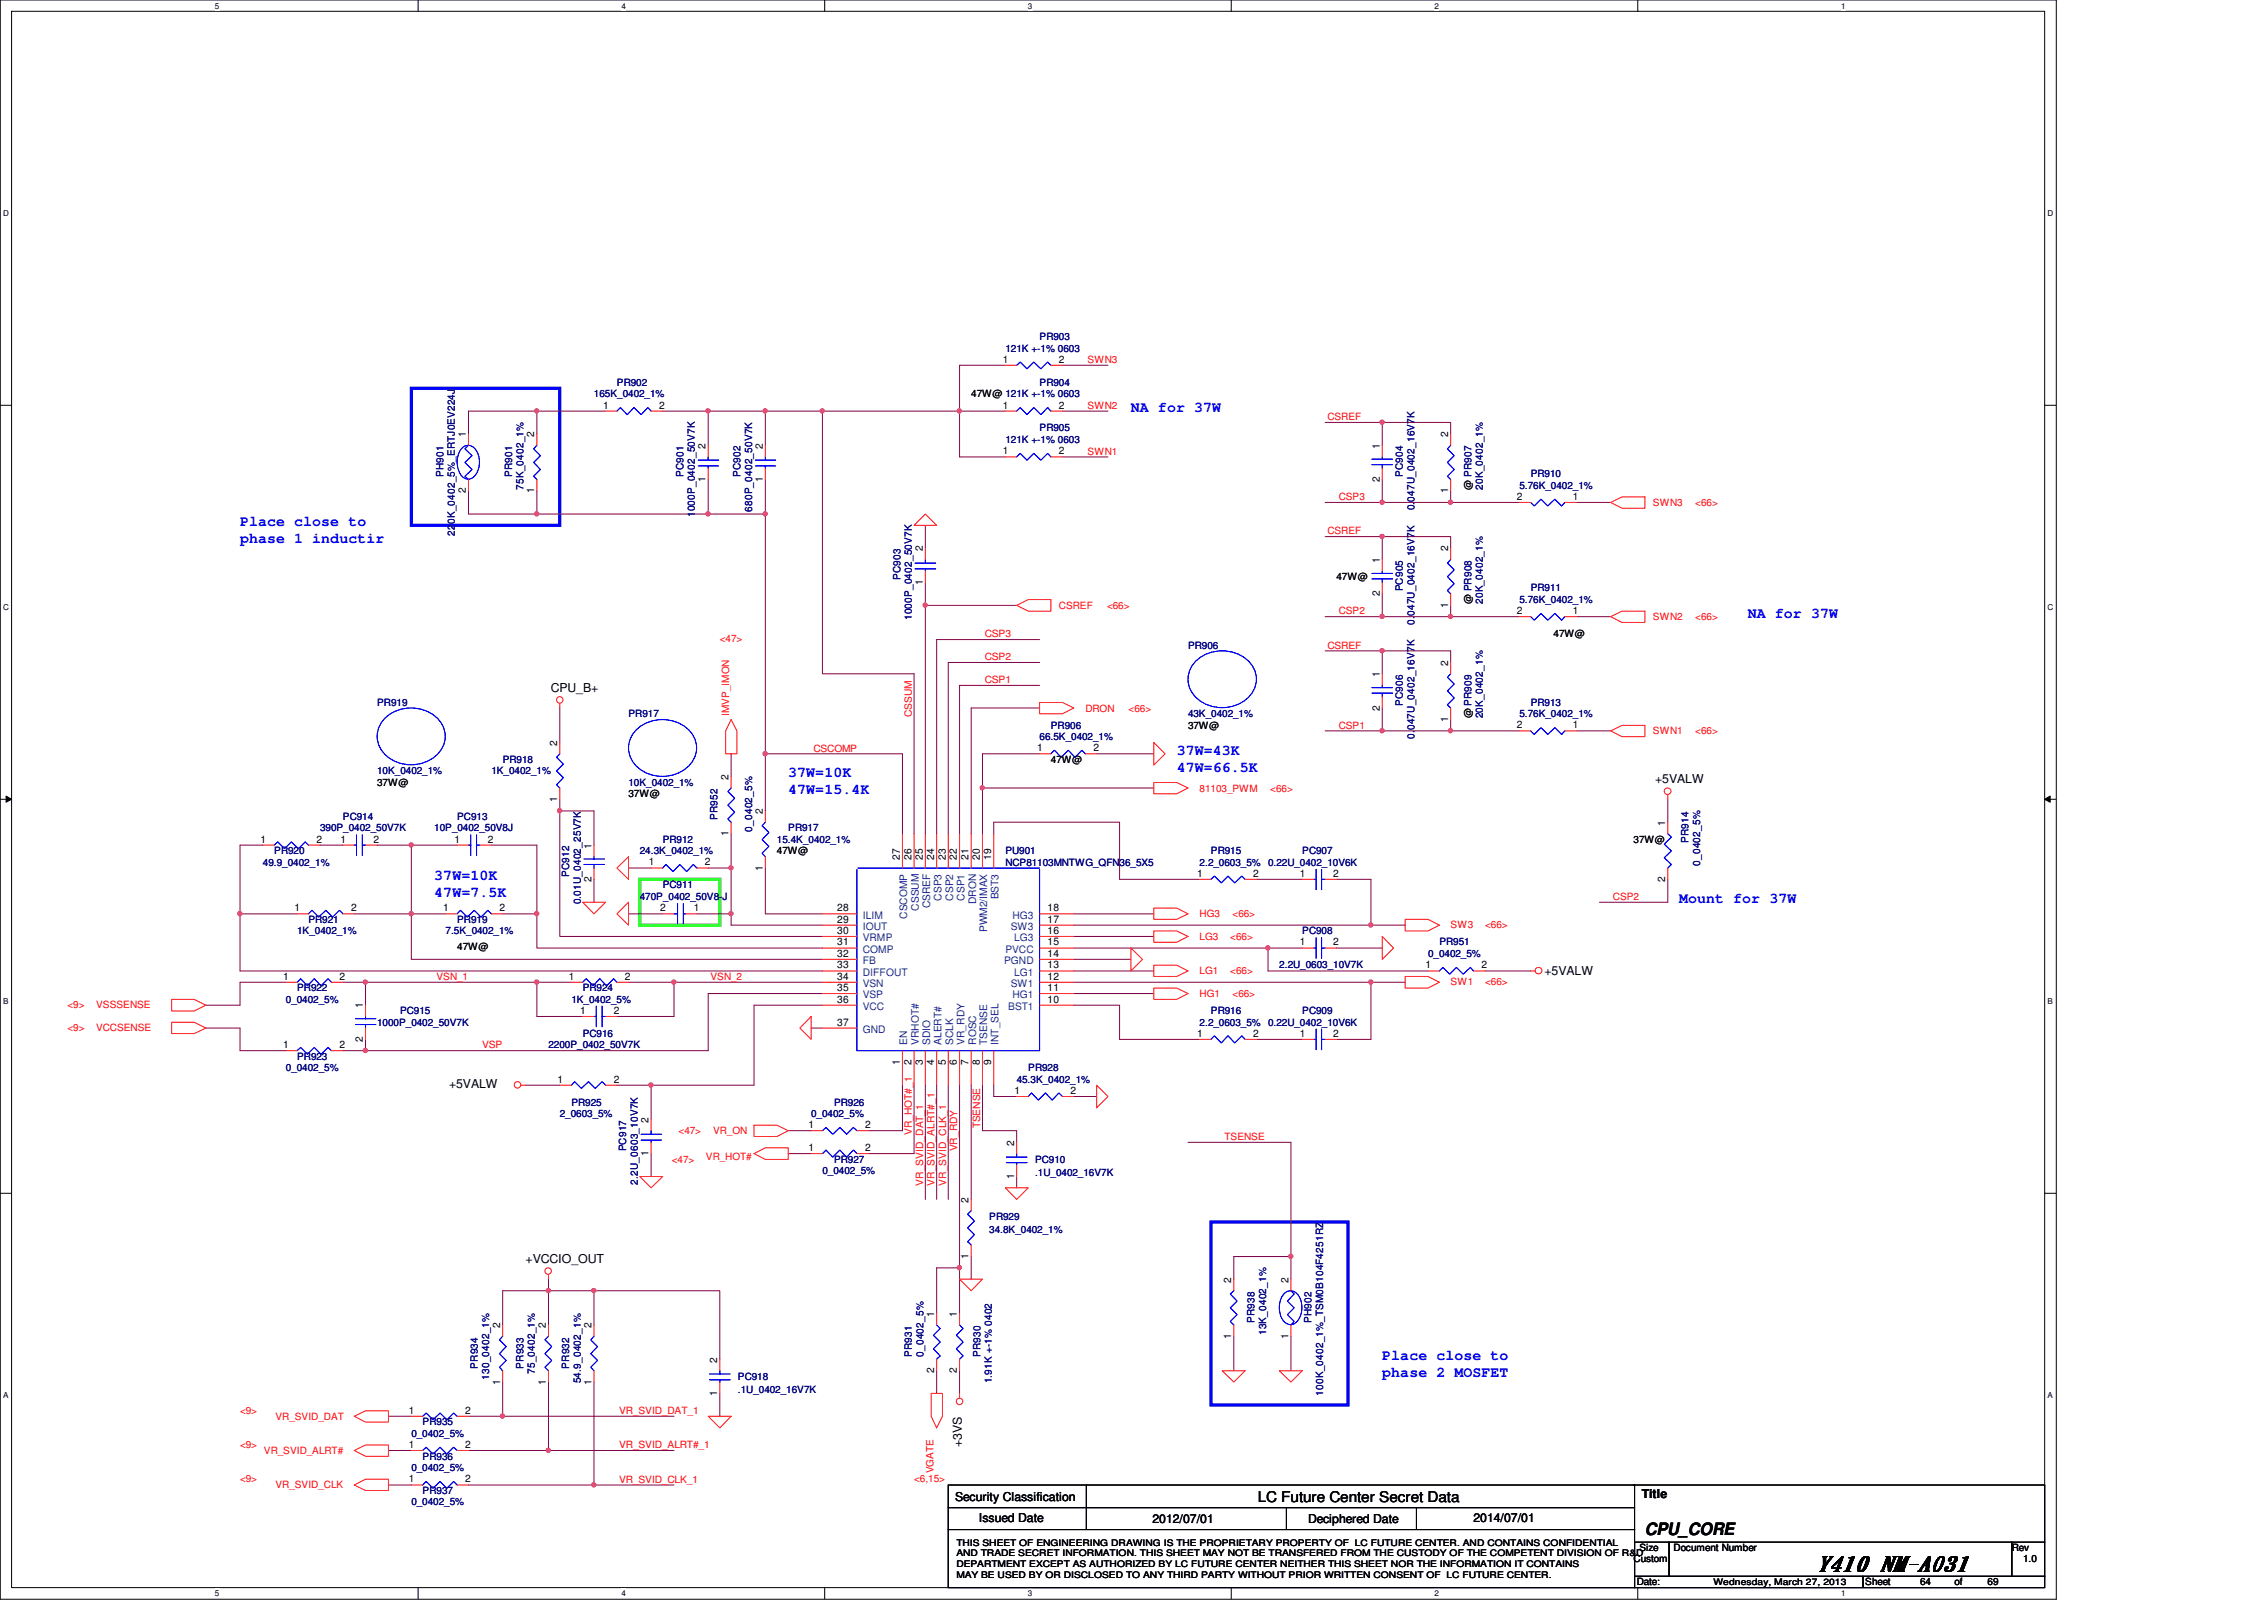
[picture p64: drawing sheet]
<svg xmlns="http://www.w3.org/2000/svg" width="297mm" height="210mm" viewBox="0 0 297 210" stroke-linecap="round" stroke-linejoin="round" font-family="sans-serif">
<defs><g id="words">
<text font-size="2.8" x="238.4" y="206.1">Y410 NM-A031</text>
<text font-size="2.2" x="215.8" y="201.3">CPU_CORE</text>
<g font-size="1.9" fill="#00f">
<text x="148.4" y="54.1">NA for 37W</text>
<text x="31.5" y="69">Place close to</text>
<text x="31.5" y="71.2">phase 1 inductir</text>
<text x="229.3" y="81">NA for 37W</text>
<text x="103.4" y="102">37W=10K</text>
<text x="154.4" y="99">37W=43K</text>
<text x="154.4" y="101.2">47W=66.5K</text>
<text x="103.4" y="104.2">47W=15.4K</text>
<text x="57" y="115.5">37W=10K</text>
<text x="57" y="117.7">47W=7.5K</text>
<text x="220.3" y="118.5">Mount for 37W</text>
<text x="181.4" y="178.4">Place close to</text>
<text x="181.4" y="180.6">phase 2 MOSFET</text>
</g>
<text font-size="1.9" x="165" y="197">LC Future Center Secret Data</text>
<g font-size="1.6">
<text x="72.3" y="90.7">CPU_B+</text>
<text x="217.2" y="102.7">+5VALW</text>
<text x="202.6" y="127.9">+5VALW</text>
<text x="58.9" y="142.7">+5VALW</text>
<text x="69" y="165.7">+VCCIO_OUT</text>
<text x="126.2" y="189.9" transform="rotate(-90 126.2 189.9)">+3VS</text>
<text x="125.3" y="196.8">Security Classification</text>
<text x="215.4" y="196.5">Title</text>
<text x="128.4" y="199.7">Issued Date</text>
<text x="151.2" y="199.9">2012/07/01</text>
<text x="171.6" y="199.9">Deciphered Date</text>
<text x="193.3" y="199.7">2014/07/01</text>
</g>
<g font-size="1.4">
<text x="131.6" y="47.6">1</text>
<text x="138.9" y="47.6">2</text>
<text x="79.1" y="53.6">1</text>
<text x="86.5" y="53.6">2</text>
<text x="131.6" y="53.6">1</text>
<text x="138.9" y="53.6">2</text>
<text x="61.1" y="57.4" transform="rotate(-90 61.1 57.4)">1</text>
<text x="70.1" y="57.4" transform="rotate(-90 70.1 57.4)">2</text>
<text x="92.6" y="58.9" transform="rotate(-90 92.6 58.9)">2</text>
<text x="100.1" y="58.9" transform="rotate(-90 100.1 58.9)">2</text>
<text x="131.6" y="59.6">1</text>
<text x="138.9" y="59.6">2</text>
<text x="181" y="58.9" transform="rotate(-90 181 58.9)">1</text>
<text x="190" y="57.4" transform="rotate(-90 190 57.4)">2</text>
<text x="61.1" y="64.7" transform="rotate(-90 61.1 64.7)">2</text>
<text x="70.1" y="64.7" transform="rotate(-90 70.1 64.7)">1</text>
<text x="92.6" y="63.2" transform="rotate(-90 92.6 63.2)">1</text>
<text x="100.1" y="63.2" transform="rotate(-90 100.1 63.2)">1</text>
<text x="181" y="63.2" transform="rotate(-90 181 63.2)">2</text>
<text x="190" y="64.7" transform="rotate(-90 190 64.7)">1</text>
<text x="199" y="65.6">2</text>
<text x="206.4" y="65.6">1</text>
<text x="121.1" y="76.8" transform="rotate(-90 121.1 76.8)">1</text>
<text x="121.1" y="72.3" transform="rotate(-90 121.1 72.3)">2</text>
<text x="181" y="73.9" transform="rotate(-90 181 73.9)">1</text>
<text x="190" y="72.3" transform="rotate(-90 190 72.3)">2</text>
<text x="181" y="78.2" transform="rotate(-90 181 78.2)">2</text>
<text x="190" y="79.7" transform="rotate(-90 190 79.7)">1</text>
<text x="199" y="80.6">2</text>
<text x="206.4" y="80.6">1</text>
<text x="181" y="88.9" transform="rotate(-90 181 88.9)">1</text>
<text x="190" y="87.3" transform="rotate(-90 190 87.3)">2</text>
<text x="181" y="93.2" transform="rotate(-90 181 93.2)">2</text>
<text x="190" y="94.7" transform="rotate(-90 190 94.7)">1</text>
<text x="199" y="95.5">2</text>
<text x="206.4" y="95.5">1</text>
<text x="73.1" y="97.8" transform="rotate(-90 73.1 97.8)">2</text>
<text x="136.1" y="98.6">1</text>
<text x="143.5" y="98.6">2</text>
<text x="73.1" y="105.2" transform="rotate(-90 73.1 105.2)">1</text>
<text x="95.6" y="102.3" transform="rotate(-90 95.6 102.3)">2</text>
<text x="100.1" y="106.8" transform="rotate(-90 100.1 106.8)">2</text>
<text x="34.2" y="110.5">1</text>
<text x="41.5" y="110.5">2</text>
<text x="44.7" y="110.5">1</text>
<text x="49" y="110.5">2</text>
<text x="59.6" y="110.5">1</text>
<text x="64" y="110.5">2</text>
<text x="77.6" y="111.3" transform="rotate(-90 77.6 111.3)">1</text>
<text x="85.1" y="113.5">1</text>
<text x="92.5" y="113.5">2</text>
<text x="95.6" y="109.7" transform="rotate(-90 95.6 109.7)">1</text>
<text x="118.1" y="112.8" transform="rotate(-90 118.1 112.8)">27</text>
<text x="119.6" y="112.8" transform="rotate(-90 119.6 112.8)">26</text>
<text x="121.1" y="112.8" transform="rotate(-90 121.1 112.8)">25</text>
<text x="122.6" y="112.8" transform="rotate(-90 122.6 112.8)">24</text>
<text x="124.1" y="112.8" transform="rotate(-90 124.1 112.8)">23</text>
<text x="125.6" y="112.8" transform="rotate(-90 125.6 112.8)">22</text>
<text x="127.1" y="112.8" transform="rotate(-90 127.1 112.8)">21</text>
<text x="128.6" y="112.8" transform="rotate(-90 128.6 112.8)">20</text>
<text x="130" y="112.8" transform="rotate(-90 130 112.8)">19</text>
<text x="218.5" y="108.3" transform="rotate(-90 218.5 108.3)">1</text>
<text x="38.6" y="119.5">1</text>
<text x="46.1" y="119.5">2</text>
<text x="58.2" y="119.5">1</text>
<text x="65.5" y="119.5">2</text>
<text x="77.6" y="115.7" transform="rotate(-90 77.6 115.7)">2</text>
<text x="86.6" y="119.5">2</text>
<text x="91" y="119.5">1</text>
<text x="100.1" y="114.2" transform="rotate(-90 100.1 114.2)">1</text>
<text x="109.9" y="119.5">28</text>
<text x="137.5" y="119.5">18</text>
<text x="157.1" y="115">1</text>
<text x="164.4" y="115">2</text>
<text x="170.6" y="115">1</text>
<text x="174.9" y="115">2</text>
<text x="218.5" y="115.7" transform="rotate(-90 218.5 115.7)">2</text>
<text x="109.9" y="124">31</text>
<text x="109.9" y="125.5">32</text>
<text x="109.9" y="122.5">30</text>
<text x="109.9" y="121">29</text>
<text x="137.5" y="122.5">16</text>
<text x="137.5" y="124">15</text>
<text x="137.5" y="121">17</text>
<text x="137.5" y="125.5">14</text>
<text x="170.6" y="124">1</text>
<text x="174.9" y="124">2</text>
<text x="37.2" y="128.5">1</text>
<text x="44.5" y="128.5">2</text>
<text x="74.6" y="128.5">1</text>
<text x="82" y="128.5">2</text>
<text x="109.9" y="130">35</text>
<text x="109.9" y="127">33</text>
<text x="109.9" y="128.5">34</text>
<text x="109.9" y="131.5">36</text>
<text x="137.5" y="127">13</text>
<text x="137.5" y="128.5">12</text>
<text x="137.5" y="130">11</text>
<text x="137.5" y="131.5">10</text>
<text x="187" y="127">1</text>
<text x="194.4" y="127">2</text>
<text x="37.2" y="137.5">1</text>
<text x="44.5" y="137.5">2</text>
<text x="47.6" y="136.7" transform="rotate(-90 47.6 136.7)">2</text>
<text x="47.6" y="132.3" transform="rotate(-90 47.6 132.3)">1</text>
<text x="76.1" y="133">1</text>
<text x="80.5" y="133">2</text>
<text x="109.9" y="134.5">37</text>
<text x="157.1" y="136">1</text>
<text x="164.4" y="136">2</text>
<text x="170.6" y="136">1</text>
<text x="174.9" y="136">2</text>
<text x="73.1" y="142">1</text>
<text x="80.5" y="142">2</text>
<text x="118.1" y="139.7" transform="rotate(-90 118.1 139.7)">1</text>
<text x="119.6" y="139.7" transform="rotate(-90 119.6 139.7)">2</text>
<text x="121.1" y="139.7" transform="rotate(-90 121.1 139.7)">3</text>
<text x="122.6" y="139.7" transform="rotate(-90 122.6 139.7)">4</text>
<text x="124.1" y="139.7" transform="rotate(-90 124.1 139.7)">5</text>
<text x="125.6" y="139.7" transform="rotate(-90 125.6 139.7)">6</text>
<text x="127.1" y="139.7" transform="rotate(-90 127.1 139.7)">7</text>
<text x="128.6" y="139.7" transform="rotate(-90 128.6 139.7)">8</text>
<text x="130" y="139.7" transform="rotate(-90 130 139.7)">9</text>
<text x="133.1" y="143.5">1</text>
<text x="140.5" y="143.5">2</text>
<text x="85.1" y="147.3" transform="rotate(-90 85.1 147.3)">2</text>
<text x="106.1" y="148">1</text>
<text x="113.5" y="148">2</text>
<text x="85.1" y="151.7" transform="rotate(-90 85.1 151.7)">1</text>
<text x="106.1" y="151">1</text>
<text x="113.5" y="151">2</text>
<text x="133.1" y="154.6" transform="rotate(-90 133.1 154.6)">1</text>
<text x="133.1" y="150.3" transform="rotate(-90 133.1 150.3)">2</text>
<text x="127.1" y="157.8" transform="rotate(-90 127.1 157.8)">2</text>
<text x="127.1" y="165.1" transform="rotate(-90 127.1 165.1)">1</text>
<text x="122.6" y="172.8" transform="rotate(-90 122.6 172.8)">1</text>
<text x="125.6" y="172.8" transform="rotate(-90 125.6 172.8)">1</text>
<text x="161.5" y="168.3" transform="rotate(-90 161.5 168.3)">2</text>
<text x="169" y="168.3" transform="rotate(-90 169 168.3)">2</text>
<text x="65.6" y="174.2" transform="rotate(-90 65.6 174.2)">2</text>
<text x="71.6" y="174.2" transform="rotate(-90 71.6 174.2)">2</text>
<text x="77.6" y="174.2" transform="rotate(-90 77.6 174.2)">2</text>
<text x="94.1" y="178.8" transform="rotate(-90 94.1 178.8)">2</text>
<text x="161.5" y="175.6" transform="rotate(-90 161.5 175.6)">1</text>
<text x="169" y="175.6" transform="rotate(-90 169 175.6)">1</text>
<text x="53.6" y="185.5">1</text>
<text x="61" y="185.5">2</text>
<text x="65.6" y="181.7" transform="rotate(-90 65.6 181.7)">1</text>
<text x="71.6" y="181.7" transform="rotate(-90 71.6 181.7)">1</text>
<text x="77.6" y="181.7" transform="rotate(-90 77.6 181.7)">1</text>
<text x="94.1" y="183.1" transform="rotate(-90 94.1 183.1)">1</text>
<text x="122.6" y="180.1" transform="rotate(-90 122.6 180.1)">2</text>
<text x="125.6" y="180.1" transform="rotate(-90 125.6 180.1)">2</text>
<text x="53.6" y="189.9">1</text>
<text x="61" y="189.9">2</text>
<text x="53.6" y="194.5">1</text>
<text x="61" y="194.5">2</text>
</g>
<g font-size="1.4" fill="#004080">
<text x="120.6" y="119.5" transform="rotate(-90 120.6 119.5)">CSSUM</text>
<text x="122" y="119.2" transform="rotate(-90 122 119.2)">CSREF</text>
<text x="123.5" y="118.2" transform="rotate(-90 123.5 118.2)">CSP3</text>
<text x="125" y="118.2" transform="rotate(-90 125 118.2)">CSP2</text>
<text x="126.5" y="118.2" transform="rotate(-90 126.5 118.2)">CSP1</text>
<text x="128.1" y="118.6" transform="rotate(-90 128.1 118.6)">DRON</text>
<text x="131" y="118" transform="rotate(-90 131 118)">BST3</text>
<text x="113.2" y="125">COMP</text>
<text x="113.2" y="123.5">VRMP</text>
<text x="113.2" y="122">IOUT</text>
<text x="113.2" y="120.5">ILIM</text>
<text x="119" y="120.5" transform="rotate(-90 119 120.5)">CSCOMP</text>
<text x="129.5" y="122.3" transform="rotate(-90 129.5 122.3)">PWM2/IMAX</text>
<text x="131.9" y="125">PVCC</text>
<text x="132.6" y="122">SW3</text>
<text x="132.8" y="120.5">HG3</text>
<text x="133.1" y="123.5">LG3</text>
<text x="113.2" y="131">VSP</text>
<text x="113.2" y="126.5">FB</text>
<text x="113.2" y="128">DIFFOUT</text>
<text x="113.2" y="129.5">VSN</text>
<text x="131.7" y="126.5">PGND</text>
<text x="132.6" y="129.5">SW1</text>
<text x="132.8" y="131">HG1</text>
<text x="133.1" y="128">LG1</text>
<text x="113.2" y="132.5">VCC</text>
<text x="113.2" y="135.5">GND</text>
<text x="119" y="137.1" transform="rotate(-90 119 137.1)">EN</text>
<text x="120.6" y="137.1" transform="rotate(-90 120.6 137.1)">VRHOT#</text>
<text x="122" y="137.1" transform="rotate(-90 122 137.1)">SDIO</text>
<text x="123.5" y="137.1" transform="rotate(-90 123.5 137.1)">ALERT#</text>
<text x="125" y="137.1" transform="rotate(-90 125 137.1)">SCLK</text>
<text x="126.5" y="137.1" transform="rotate(-90 126.5 137.1)">VR_RDY</text>
<text x="128.1" y="137.1" transform="rotate(-90 128.1 137.1)">ROSC</text>
<text x="129.5" y="137.1" transform="rotate(-90 129.5 137.1)">TSENSE</text>
<text x="131" y="137.1" transform="rotate(-90 131 137.1)">INT_SEL</text>
<text x="132.3" y="132.5">BST1</text>
</g>
<g font-size="1.3" fill="#000080">
<text x="131.9" y="46.1">121K +-1% 0603</text>
<text x="136.4" y="44.6">PR903</text>
<text x="77.9" y="52.1">165K_0402_1%</text>
<text x="80.9" y="50.6">PR902</text>
<text x="136.4" y="50.6">PR904</text>
<text x="131.9" y="58.1">121K +-1% 0603</text>
<text x="136.4" y="56.6">PR905</text>
<text x="58.2" y="62.6" transform="rotate(-90 58.2 62.6)">PH901</text>
<text x="67.2" y="62.6" transform="rotate(-90 67.2 62.6)">PR901</text>
<text x="68.7" y="64.3" transform="rotate(-90 68.7 64.3)">75K_0402_1%</text>
<text x="89.7" y="62.6" transform="rotate(-90 89.7 62.6)">PC901</text>
<text x="97.2" y="62.6" transform="rotate(-90 97.2 62.6)">PC902</text>
<text x="184.1" y="62.6" transform="rotate(-90 184.1 62.6)">PC904</text>
<text x="194.6" y="64.3" transform="rotate(-90 194.6 64.3)">20K_0402_1%</text>
<text x="199.3" y="64.1">5.76K_0402_1%</text>
<text x="200.8" y="62.6">PR910</text>
<text x="59.7" y="70.3" transform="rotate(-90 59.7 70.3)">220K_0402_5%_ERTJ0EV224J</text>
<text x="91.2" y="67.9" transform="rotate(-90 91.2 67.9)">1000P_0402_50V7K</text>
<text x="98.7" y="67.1" transform="rotate(-90 98.7 67.1)">680P_0402_50V7K</text>
<text x="185.6" y="67" transform="rotate(-90 185.6 67)">0.047U_0402_16V7K</text>
<text x="118.1" y="76.1" transform="rotate(-90 118.1 76.1)">PC903</text>
<text x="184.1" y="77.6" transform="rotate(-90 184.1 77.6)">PC905</text>
<text x="200.8" y="77.6">PR911</text>
<text x="119.6" y="81.4" transform="rotate(-90 119.6 81.4)">1000P_0402_50V7K</text>
<text x="185.6" y="82" transform="rotate(-90 185.6 82)">0.047U_0402_16V7K</text>
<text x="194.6" y="79.2" transform="rotate(-90 194.6 79.2)">20K_0402_1%</text>
<text x="199.3" y="79.1">5.76K_0402_1%</text>
<text x="155.9" y="85.1">PR906</text>
<text x="49.5" y="92.6">PR919</text>
<text x="82.5" y="94.1">PR917</text>
<text x="137.9" y="95.6">PR906</text>
<text x="155.9" y="94.1">43K_0402_1%</text>
<text x="184.1" y="92.6" transform="rotate(-90 184.1 92.6)">PC906</text>
<text x="194.6" y="94.2" transform="rotate(-90 194.6 94.2)">20K_0402_1%</text>
<text x="199.3" y="94.1">5.76K_0402_1%</text>
<text x="200.8" y="92.6">PR913</text>
<text x="49.5" y="101.6">10K_0402_1%</text>
<text x="64.5" y="101.6">1K_0402_1%</text>
<text x="66" y="100.1">PR918</text>
<text x="136.4" y="97.1">66.5K_0402_1%</text>
<text x="185.6" y="96.9" transform="rotate(-90 185.6 96.9)">0.047U_0402_16V7K</text>
<text x="45" y="107.6">PC914</text>
<text x="60" y="107.6">PC913</text>
<text x="82.5" y="103.1">10K_0402_1%</text>
<text x="94.1" y="107.6" transform="rotate(-90 94.1 107.6)">PR952</text>
<text x="34.5" y="113.6">49.9_0402_1%</text>
<text x="36" y="112.1">PR920</text>
<text x="42" y="109.1">390P_0402_50V7K</text>
<text x="57" y="109.1">10P_0402_50V8J</text>
<text x="83.9" y="112.1">24.3K_0402_1%</text>
<text x="86.9" y="110.6">PR912</text>
<text x="98.7" y="109.1" transform="rotate(-90 98.7 109.1)">0_0402_5%</text>
<text x="101.9" y="110.6">15.4K_0402_1%</text>
<text x="103.4" y="109.1">PR917</text>
<text x="131.9" y="112.1">PU901</text>
<text x="131.9" y="113.6">NCP81103MNTWG_QFN36_5X5</text>
<text x="157.4" y="113.6">2.2_0603_5%</text>
<text x="158.9" y="112.1">PR915</text>
<text x="166.4" y="113.6">0.22U_0402_10V6K</text>
<text x="170.9" y="112.1">PC907</text>
<text x="221.5" y="110.6" transform="rotate(-90 221.5 110.6)">PR914</text>
<text x="223.1" y="113.6" transform="rotate(-90 223.1 113.6)">0_0402_5%</text>
<text x="74.7" y="115.1" transform="rotate(-90 74.7 115.1)">PC912</text>
<text x="76.2" y="118.7" transform="rotate(-90 76.2 118.7)">0.01U_0402_25V7K</text>
<text x="83.9" y="118.1">470P_0402_50V8-J</text>
<text x="86.9" y="116.5">PC911</text>
<text x="39" y="122.6">1K_0402_1%</text>
<text x="40.5" y="121.1">PR921</text>
<text x="58.5" y="122.6">7.5K_0402_1%</text>
<text x="60" y="121.1">PR919</text>
<text x="170.9" y="122.6">PC908</text>
<text x="187.4" y="125.6">0_0402_5%</text>
<text x="188.8" y="124">PR951</text>
<text x="37.5" y="131.5">0_0402_5%</text>
<text x="39" y="130">PR922</text>
<text x="75" y="131.5">1K_0402_5%</text>
<text x="76.5" y="130">PR924</text>
<text x="167.8" y="127">2.2U_0603_10V7K</text>
<text x="49.5" y="134.5">1000P_0402_50V7K</text>
<text x="52.5" y="133.1">PC915</text>
<text x="72" y="137.5">2200P_0402_50V7K</text>
<text x="76.5" y="136.1">PC916</text>
<text x="157.4" y="134.5">2.2_0603_5%</text>
<text x="158.9" y="133.1">PR916</text>
<text x="166.4" y="134.5">0.22U_0402_10V6K</text>
<text x="170.9" y="133.1">PC909</text>
<text x="37.5" y="140.5">0_0402_5%</text>
<text x="39" y="139">PR923</text>
<text x="133.4" y="142">45.3K_0402_1%</text>
<text x="134.9" y="140.5">PR928</text>
<text x="73.4" y="146.5">2_0603_5%</text>
<text x="75" y="145">PR925</text>
<text x="106.4" y="146.5">0_0402_5%</text>
<text x="109.4" y="145">PR926</text>
<text x="82.2" y="151" transform="rotate(-90 82.2 151)">PC917</text>
<text x="83.7" y="155.4" transform="rotate(-90 83.7 155.4)">2.2U_0603_10V7K</text>
<text x="107.9" y="154">0_0402_5%</text>
<text x="109.4" y="152.5">PR927</text>
<text x="135.8" y="152.5">PC910</text>
<text x="135.8" y="154.3">.1U_0402_16V7K</text>
<text x="129.8" y="160">PR929</text>
<text x="129.8" y="161.8">34.8K_0402_1%</text>
<text x="164.6" y="173.5" transform="rotate(-90 164.6 173.5)">PR938</text>
<text x="172.1" y="173.5" transform="rotate(-90 172.1 173.5)">PH902</text>
<text x="62.7" y="179.5" transform="rotate(-90 62.7 179.5)">PR934</text>
<text x="68.7" y="179.5" transform="rotate(-90 68.7 179.5)">PR933</text>
<text x="74.7" y="179.5" transform="rotate(-90 74.7 179.5)">PR932</text>
<text x="119.6" y="178" transform="rotate(-90 119.6 178)">PR931</text>
<text x="121.2" y="178" transform="rotate(-90 121.2 178)">0_0402_5%</text>
<text x="128.6" y="178" transform="rotate(-90 128.6 178)">PR930</text>
<text x="166.1" y="175.2" transform="rotate(-90 166.1 175.2)">13K_0402_1%</text>
<text x="64.2" y="181" transform="rotate(-90 64.2 181)">130_0402_1%</text>
<text x="70.2" y="180.3" transform="rotate(-90 70.2 180.3)">75_0402_1%</text>
<text x="76.2" y="181.5" transform="rotate(-90 76.2 181.5)">54.9_0402_1%</text>
<text x="96.8" y="181">PC918</text>
<text x="96.8" y="182.8">.1U_0402_16V7K</text>
<text x="130.1" y="181.5" transform="rotate(-90 130.1 181.5)">1.91K +-1% 0402</text>
<text x="173.6" y="183.1" transform="rotate(-90 173.6 183.1)">100K_0402_1%_TSM0B104F4251RZ</text>
<text x="54" y="188.5">0_0402_5%</text>
<text x="55.5" y="191.5">PR936</text>
<text x="55.5" y="187">PR935</text>
<text x="54" y="197.5">0_0402_5%</text>
<text x="54" y="193">0_0402_5%</text>
<text x="55.5" y="196">PR937</text>
</g>
<g font-size="1.3" fill="#f00">
<text x="142.7" y="47.6">SWN3</text>
<text x="142.7" y="53.6">SWN2</text>
<text x="142.7" y="59.6">SWN1</text>
<text x="174.2" y="55.1">CSREF</text>
<text x="175.6" y="65.6">CSP3</text>
<text x="174.2" y="70.1">CSREF</text>
<text x="216.9" y="66.4">SWN3</text>
<text x="222.4" y="66.4">&lt;66&gt;</text>
<text x="129.2" y="83.6">CSP3</text>
<text x="138.9" y="79.8">CSREF</text>
<text x="145.2" y="79.8">&lt;66&gt;</text>
<text x="175.6" y="80.6">CSP2</text>
<text x="216.9" y="81.4">SWN2</text>
<text x="222.4" y="81.4">&lt;66&gt;</text>
<text x="94.4" y="84.2">&lt;47&gt;</text>
<text x="129.2" y="89.6">CSP1</text>
<text x="129.2" y="86.6">CSP2</text>
<text x="174.2" y="85.1">CSREF</text>
<text x="95.7" y="93.9" transform="rotate(-90 95.7 93.9)">IMVP_IMON</text>
<text x="119.6" y="94.1" transform="rotate(-90 119.6 94.1)">CSSUM</text>
<text x="142.4" y="93.3">DRON</text>
<text x="148.1" y="93.3">&lt;66&gt;</text>
<text x="175.6" y="95.6">CSP1</text>
<text x="106.7" y="98.6">CSCOMP</text>
<text x="216.9" y="96.4">SWN1</text>
<text x="222.4" y="96.4">&lt;66&gt;</text>
<text x="157.4" y="103.8">81103_PWM</text>
<text x="166.7" y="103.8">&lt;66&gt;</text>
<text x="211.6" y="118.1">CSP2</text>
<text x="157.4" y="120.3">HG3</text>
<text x="157.4" y="123.3">LG3</text>
<text x="161.4" y="123.3">&lt;66&gt;</text>
<text x="161.7" y="120.3">&lt;66&gt;</text>
<text x="190.3" y="121.8">SW3</text>
<text x="194.9" y="121.8">&lt;66&gt;</text>
<text x="57.3" y="128.6">VSN_1</text>
<text x="93.2" y="128.6">VSN_2</text>
<text x="157.4" y="127.8">LG1</text>
<text x="157.4" y="130.8">HG1</text>
<text x="161.4" y="127.8">&lt;66&gt;</text>
<text x="161.7" y="130.8">&lt;66&gt;</text>
<text x="190.3" y="129.3">SW1</text>
<text x="194.9" y="129.3">&lt;66&gt;</text>
<text x="8.8" y="135.3">&lt;9&gt;</text>
<text x="8.8" y="132.3">&lt;9&gt;</text>
<text x="12.6" y="135.3">VCCSENSE</text>
<text x="12.6" y="132.3">VSSSENSE</text>
<text x="63.2" y="137.5">VSP</text>
<text x="89" y="148.8">&lt;47&gt;</text>
<text x="93.6" y="148.8">VR_ON</text>
<text x="119.6" y="148.9" transform="rotate(-90 119.6 148.9)">VR_HOT#_1</text>
<text x="128.6" y="148" transform="rotate(-90 128.6 148)">TSENSE</text>
<text x="160.7" y="149.6">TSENSE</text>
<text x="88.1" y="152.5">&lt;47&gt;</text>
<text x="92.6" y="152.2">VR_HOT#</text>
<text x="121.1" y="155.5" transform="rotate(-90 121.1 155.5)">VR_SVID_DAT_1</text>
<text x="122.6" y="155.5" transform="rotate(-90 122.6 155.5)">VR_SVID_ALRT#_1</text>
<text x="124.1" y="155.5" transform="rotate(-90 124.1 155.5)">VR_SVID_CLK_1</text>
<text x="125.6" y="151" transform="rotate(-90 125.6 151)">VR_RDY</text>
<text x="31.5" y="185.5">&lt;9&gt;</text>
<text x="81.2" y="185.5">VR_SVID_DAT_1</text>
<text x="31.5" y="190">&lt;9&gt;</text>
<text x="34.6" y="190.8">VR_SVID_ALRT#</text>
<text x="36.1" y="186.3">VR_SVID_DAT</text>
<text x="81.2" y="190">VR_SVID_ALRT#_1</text>
<text x="31.5" y="194.5">&lt;9&gt;</text>
<text x="36.1" y="195.2">VR_SVID_CLK</text>
<text x="81.2" y="194.5">VR_SVID_CLK_1</text>
<text x="119.9" y="194.5">&lt;6,15&gt;</text>
<text x="122.5" y="193.3" transform="rotate(-90 122.5 193.3)">VGATE</text>
</g>
<g font-size="1.3">
<text x="127.4" y="52.1">47W@ 121K +-1% 0603</text>
<text x="193.1" y="64.3" transform="rotate(-90 193.1 64.3)">@ PR907</text>
<text x="175.3" y="76.1">47W@</text>
<text x="193.1" y="79.2" transform="rotate(-90 193.1 79.2)">@ PR908</text>
<text x="203.8" y="83.6">47W@</text>
<text x="155.9" y="95.6">37W@</text>
<text x="193.1" y="94.2" transform="rotate(-90 193.1 94.2)">@ PR909</text>
<text x="137.9" y="100.1">47W@</text>
<text x="49.5" y="103.1">37W@</text>
<text x="82.5" y="104.6">37W@</text>
<text x="101.9" y="112.1">47W@</text>
<text x="214.3" y="110.6">37W@</text>
<text x="60" y="124.7">47W@</text>
<text x="215.1" y="203.5">Size</text>
<text x="219.6" y="203.5">Document Number</text>
<text x="263.9" y="203.5">Rev</text>
<text x="214.3" y="205">Custom</text>
<text x="214.8" y="208">Date:</text>
<text x="244.7" y="208">Sheet</text>
<text x="251.9" y="208">64</text>
<text x="256.5" y="208">of</text>
<text x="260.8" y="208">69</text>
<text x="265.4" y="205">1.0</text>
</g>
<g font-size="1.2">
<text x="125.5" y="202.8">THIS SHEET OF ENGINEERING DRAWING IS THE PROPRIETARY PROPERTY OF LC FUTURE CENTER. AND CONTAINS CONFIDENTIAL</text>
<text x="125.5" y="204.2">AND TRADE SECRET INFORMATION. THIS SHEET MAY NOT BE TRANSFERED FROM THE CUSTODY OF THE COMPETENT DIVISION OF R&amp;D</text>
<text x="125.5" y="205.6">DEPARTMENT EXCEPT AS AUTHORIZED BY LC FUTURE CENTER NEITHER THIS SHEET NOR THE INFORMATION IT CONTAINS</text>
<text x="125.5" y="207">MAY BE USED BY OR DISCLOSED TO ANY THIRD PARTY WITHOUT PRIOR WRITTEN CONSENT OF LC FUTURE CENTER.</text>
<text x="224.8" y="207.9">Wednesday, March 27, 2013</text>
</g>
<g font-size="1.1">
<text x="28.2" y="1.1">5</text>
<text x="81.5" y="1.1">4</text>
<text x="134.9" y="1.1">3</text>
<text x="188.2" y="1.1">2</text>
<text x="241.6" y="1.1">1</text>
<text x=".4" y="28.3">D</text>
<text x="268.6" y="28.3">D</text>
<text x=".4" y="80">C</text>
<text x="268.6" y="80">C</text>
<text x=".4" y="131.7">B</text>
<text x="268.6" y="131.7">B</text>
<text x=".4" y="183.3">A</text>
<text x="268.6" y="183.3">A</text>
<text x="28.2" y="209.4">5</text>
<text x="81.5" y="209.4">4</text>
<text x="134.9" y="209.4">3</text>
<text x="188.2" y="209.4">2</text>
<text x="241.6" y="209.4">1</text>
</g>
</g></defs>
<path d="M0 0h269.8v209.8h-269.8zM1.5 1.5h266.8v206.8h-266.8z" fill="none" stroke="#000" stroke-width=".13"/>
<g fill="#fff">
<path d="M28.2 .2h.6v1.2h-.6z"/>
<path d="M28.2 208.4h.6v1.2h-.6z"/>
</g>
<path d="M54.9 0v1.5M54.9 208.3v1.5" fill="none" stroke="#000" stroke-width=".13"/>
<g fill="#fff">
<path d="M81.5 .2h.6v1.2h-.6z"/>
<path d="M81.5 208.4h.6v1.2h-.6z"/>
</g>
<path d="M108.2 0v1.5M108.2 208.3v1.5" fill="none" stroke="#000" stroke-width=".13"/>
<g fill="#fff">
<path d="M134.9 .2h.6v1.2h-.6z"/>
<path d="M134.9 208.4h.6v1.2h-.6z"/>
</g>
<path d="M161.5 0v1.5M161.5 208.3v1.5" fill="none" stroke="#000" stroke-width=".13"/>
<g fill="#fff">
<path d="M188.2 .2h.6v1.2h-.6z"/>
<path d="M188.2 208.4h.6v1.2h-.6z"/>
</g>
<path d="M214.9 0v1.5M214.9 208.3v1.5" fill="none" stroke="#000" stroke-width=".13"/>
<g fill="#fff">
<path d="M241.6 .2h.5v1.2h-.5z"/>
<path d="M241.6 208.4h.5v1.2h-.5z"/>
<path d="M.4 27.3h.8v1.2h-.8z"/>
<path d="M268.6 27.3h.8v1.2h-.8z"/>
<path d="M.4 79h.8v1.2h-.8z"/>
<path d="M268.6 79h.8v1.2h-.8z"/>
</g>
<path d="M0 53.2h1.5M268.3 53.2h1.4" fill="none" stroke="#000" stroke-width=".13"/>
<g fill="#fff">
<path d="M.4 130.7h.7v1.2h-.7z"/>
<path d="M268.6 130.7h.8v1.2h-.8z"/>
</g>
<path d="M0 104.9h1.5M.8 104.4l.7 .5-.7 .3zM268.3 104.9l.7-.5v.8zM268.3 104.9h1.4" fill="none" stroke="#000" stroke-width=".13"/>
<path d="M.8 104.4l.7 .5-.7 .3zM268.3 104.9l.7-.5v.8z" fill="#000"/>
<g fill="#fff">
<path d="M.4 182.4h.7v1.2h-.7z"/>
<path d="M268.6 182.4h.8v1.2h-.8z"/>
</g>
<path d="M0 156.5h1.5M268.3 156.5h1.4" fill="none" stroke="#000" stroke-width=".13"/>
<path d="M54 50.9h19.4v18h-19.4zM158.9 160.3h18v24h-18z" fill="none" stroke="#00f" stroke-width=".42"/>
<path d="M83.9 115.4h10.5v6h-10.5z" fill="none" stroke="#0f0" stroke-width=".42"/>
<path d="M107.9 53.9h18" fill="none" stroke="#800040" stroke-width=".13"/>
<circle cx="107.9" cy="53.9" r=".29" fill="#f0f"/>
<circle cx="107.9" cy="53.9" r=".29" fill="none" stroke="#f0f" stroke-width=".13"/>
<path d="M61.5 64.4v3M70.4 64.4v3" fill="none" stroke="#800040" stroke-width=".13"/>
<circle cx="70.4" cy="67.4" r=".29" fill="#f0f"/>
<circle cx="70.4" cy="67.4" r=".29" fill="none" stroke="#f0f" stroke-width=".13"/>
<path d="M86.9 53.9h6v4.5M61.5 67.4h8.9M92.9 62.9v4.5M113.9 151.3h6" fill="none" stroke="#800040" stroke-width=".13"/>
<circle cx="92.9" cy="67.4" r=".29" fill="#f0f"/>
<circle cx="92.9" cy="67.4" r=".29" fill="none" stroke="#f0f" stroke-width=".13"/>
<path d="M92.9 53.9h7.5v4.5M70.4 67.4h22.5" fill="none" stroke="#800040" stroke-width=".13"/>
<circle cx="92.9" cy="53.9" r=".29" fill="#f0f"/>
<circle cx="92.9" cy="53.9" r=".29" fill="none" stroke="#f0f" stroke-width=".13"/>
<path d="M100.4 62.9v4.5" fill="none" stroke="#800040" stroke-width=".13"/>
<circle cx="100.4" cy="67.4" r=".29" fill="#f0f"/>
<circle cx="100.4" cy="67.4" r=".29" fill="none" stroke="#f0f" stroke-width=".13"/>
<path d="M100.4 53.9h7.5v34.5h12v21" fill="none" stroke="#800040" stroke-width=".13"/>
<circle cx="100.4" cy="53.9" r=".29" fill="#f0f"/>
<circle cx="100.4" cy="53.9" r=".29" fill="none" stroke="#f0f" stroke-width=".13"/>
<path d="M121.4 68.9v3M173.9 85.4h7.5M49.5 110.9h4.5M140.9 131.9h6v4.5M164.9 136.4h6M85.4 142.4h13.5M103.4 148.3h3M128.9 148.3h4.5v1.6M140.9 143.8h3M72 167.8v1.5h-6M77.9 194.8h10.5" fill="none" stroke="#800040" stroke-width=".13"/>
<circle cx="77.9" cy="194.8" r=".29" fill="#f0f"/>
<circle cx="77.9" cy="194.8" r=".29" fill="none" stroke="#f0f" stroke-width=".13"/>
<path d="M72 169.3v4.5M66 181.3v4.5" fill="none" stroke="#800040" stroke-width=".13"/>
<circle cx="71.9" cy="169.3" r=".29" fill="#f0f"/>
<circle cx="71.9" cy="169.3" r=".29" fill="none" stroke="#f0f" stroke-width=".13"/>
<path d="M72 190.3h16.4" fill="none" stroke="#800040" stroke-width=".13"/>
<circle cx="71.9" cy="190.3" r=".29" fill="#f0f"/>
<circle cx="71.9" cy="190.3" r=".29" fill="none" stroke="#f0f" stroke-width=".13"/>
<path d="M66 185.8h22.4" fill="none" stroke="#800040" stroke-width=".13"/>
<circle cx="65.9" cy="185.8" r=".29" fill="#f0f"/>
<circle cx="65.9" cy="185.8" r=".29" fill="none" stroke="#f0f" stroke-width=".13"/>
<path d="M31.5 110.9v9M66 169.3v4.5M72 169.3h5.9v4.5" fill="none" stroke="#800040" stroke-width=".13"/>
<circle cx="31.5" cy="119.9" r=".29" fill="#f0f"/>
<circle cx="31.5" cy="119.9" r=".29" fill="none" stroke="#f0f" stroke-width=".13"/>
<path d="M31.5 110.9h3M98.9 131.9v10.5M80.9 142.4h4.5M85.4 151.3v3" fill="none" stroke="#800040" stroke-width=".13"/>
<circle cx="85.4" cy="142.3" r=".29" fill="#f0f"/>
<circle cx="85.4" cy="142.3" r=".29" fill="none" stroke="#f0f" stroke-width=".13"/>
<path d="M70.4 53.9h9.1M106.4 134.9h1.5M140.9 124.4h25.5M85.4 142.4v4.5" fill="none" stroke="#800040" stroke-width=".13"/>
<circle cx="70.4" cy="53.9" r=".29" fill="#f0f"/>
<circle cx="70.4" cy="53.9" r=".29" fill="none" stroke="#f0f" stroke-width=".13"/>
<path d="M122.9 83.9h13.5M125.9 89.9h10.5M169.4 149.9v14.9" fill="none" stroke="#800040" stroke-width=".13"/>
<circle cx="169.3" cy="164.8" r=".29" fill="#f0f"/>
<circle cx="169.3" cy="164.8" r=".29" fill="none" stroke="#f0f" stroke-width=".13"/>
<path d="M125.9 53.9v6M124.4 86.9h12M73.4 106.4v16.5h34.5M27 131.9h4.5M69 142.4h4.4" fill="none" stroke="#800040" stroke-width=".13"/>
<circle cx="73.4" cy="106.4" r=".29" fill="#f0f"/>
<circle cx="73.4" cy="106.4" r=".29" fill="none" stroke="#f0f" stroke-width=".13"/>
<g fill="none" stroke="#800040" stroke-width=".13">
<path d="M121.4 76.4v3M73.4 92.9v4.5M100.4 98.9v7.5M118.4 98.9v10.5M122.9 83.9v25.5M124.4 86.9v22.5M125.9 89.9v19.5M136.4 92.9h-9v16.5M66 119.9h4.4M82.5 113.9h2.9M100.4 119.9h7.5M130.4 109.4v-1.5h16.5v7.5"/>
<path d="M27 134.9h4.5M98.9 131.9h9M118.4 142.4v5.9h-4.5M119.9 142.4v8.9M133.4 154.3v1.5M94.4 182.8v3"/>
</g>
<circle cx="100.4" cy="98.9" r=".29" fill="#f0f"/>
<circle cx="100.4" cy="98.9" r=".29" fill="none" stroke="#f0f" stroke-width=".13"/>
<path d="M77.9 169.3h16.5v9" fill="none" stroke="#800040" stroke-width=".13"/>
<circle cx="77.9" cy="169.3" r=".29" fill="#f0f"/>
<circle cx="77.9" cy="169.3" r=".29" fill="none" stroke="#f0f" stroke-width=".13"/>
<path d="M100.4 67.4v31.5h18M136.4 98.9h-7.5v4.5M146.9 136.4h10.5M179.9 128.9h4.5M121.4 142.4v15M122.9 142.4v15M124.4 142.4v15M161.9 175.3v4.5" fill="none" stroke="#800040" stroke-width=".13"/>
<circle cx="179.8" cy="128.8" r=".29" fill="#f0f"/>
<circle cx="179.8" cy="128.8" r=".29" fill="none" stroke="#f0f" stroke-width=".13"/>
<path d="M164.9 115.4h6M48 137.8h44.9M140.9 127.4h10.5" fill="none" stroke="#800040" stroke-width=".13"/>
<circle cx="47.9" cy="137.8" r=".29" fill="#f0f"/>
<circle cx="47.9" cy="137.8" r=".29" fill="none" stroke="#f0f" stroke-width=".13"/>
<path d="M181.4 55.4h8.9M64.5 110.9h5.9M146.9 115.4h10.5M175.3 115.4h4.6v6h4.5M95.9 121.4h12M107.9 130.3h-15v7.5M175.3 136.4h4.6M128.9 142.4v5.9M155.9 149.9h13.5M161.9 164.8h7.5M72 181.3v9M77.9 181.3v13.5" fill="none" stroke="#800040" stroke-width=".13"/>
<circle cx="181.3" cy="55.4" r=".29" fill="#f0f"/>
<circle cx="181.3" cy="55.4" r=".29" fill="none" stroke="#f0f" stroke-width=".13"/>
<path d="M143.9 98.9h7.5M54 110.9h6M140.9 130.3h10.5M179.9 128.9v7.5M161.9 164.8v3" fill="none" stroke="#800040" stroke-width=".13"/>
<circle cx="53.9" cy="110.8" r=".29" fill="#f0f"/>
<circle cx="53.9" cy="110.8" r=".29" fill="none" stroke="#f0f" stroke-width=".13"/>
<path d="M31.5 119.9v7.5M128.9 103.4h22.5M127.4 164.8v3" fill="none" stroke="#800040" stroke-width=".13"/>
<circle cx="128.9" cy="103.4" r=".29" fill="#f0f"/>
<circle cx="128.9" cy="103.4" r=".29" fill="none" stroke="#f0f" stroke-width=".13"/>
<path d="M31.5 119.9h7.5M54 119.9h4.5M70.4 110.9v9" fill="none" stroke="#800040" stroke-width=".13"/>
<circle cx="53.9" cy="119.9" r=".29" fill="#f0f"/>
<circle cx="53.9" cy="119.9" r=".29" fill="none" stroke="#f0f" stroke-width=".13"/>
<path d="M95.9 119.9v1.5" fill="none" stroke="#800040" stroke-width=".13"/>
<circle cx="95.9" cy="119.9" r=".29" fill="#f0f"/>
<circle cx="95.9" cy="119.9" r=".29" fill="none" stroke="#f0f" stroke-width=".13"/>
<path d="M92.9 113.9h3M45 128.9h3v3M48 136.4v1.4h-3M127.4 142.4v15M125.9 166.3v6M169.4 175.3v4.5M51 185.8h3M51 190.3h3M51 194.8h3M61.5 194.8h16.4M61.5 190.3h10.5M61.5 185.8h4.5" fill="none" stroke="#800040" stroke-width=".13"/>
<circle cx="125.9" cy="166.3" r=".29" fill="#f0f"/>
<circle cx="125.9" cy="166.3" r=".29" fill="none" stroke="#f0f" stroke-width=".13"/>
<path d="M121.4 79.4h12" fill="none" stroke="#800040" stroke-width=".13"/>
<circle cx="121.4" cy="79.4" r=".29" fill="#f0f"/>
<circle cx="121.4" cy="79.4" r=".29" fill="none" stroke="#f0f" stroke-width=".13"/>
<path d="M121.4 79.4v30M70.4 119.9v4.5h37.5M100.4 113.9v6M130.4 142.4v1.4" fill="none" stroke="#800040" stroke-width=".13"/>
<circle cx="70.4" cy="119.9" r=".29" fill="#f0f"/>
<circle cx="70.4" cy="119.9" r=".29" fill="none" stroke="#f0f" stroke-width=".13"/>
<path d="M125.9 59.9h6M125.9 53.9h6M139.4 59.9h6M139.4 53.9h6M139.4 47.9h6M54 119.9v6h53.9M140.9 119.9h10.5M31.5 127.4h76.4M130.4 143.8h3" fill="none" stroke="#800040" stroke-width=".13"/>
<circle cx="125.9" cy="53.9" r=".29" fill="#f0f"/>
<circle cx="125.9" cy="53.9" r=".29" fill="none" stroke="#f0f" stroke-width=".13"/>
<path d="M125.9 47.9h6M140.9 121.4h39" fill="none" stroke="#800040" stroke-width=".13"/>
<circle cx="179.8" cy="121.3" r=".29" fill="#f0f"/>
<circle cx="179.8" cy="121.3" r=".29" fill="none" stroke="#f0f" stroke-width=".13"/>
<path d="M42 110.9h3M77.9 115.4v3M88.4 128.9h19.5M140.9 122.9h10.5" fill="none" stroke="#800040" stroke-width=".13"/>
<circle cx="88.4" cy="128.8" r=".29" fill="#f0f"/>
<circle cx="88.4" cy="128.8" r=".29" fill="none" stroke="#f0f" stroke-width=".13"/>
<path d="M70.4 53.9h-8.9v3M125.9 47.9v6M73.4 104.9v1.5h4.5M70.4 128.9h4.6M82.5 128.9h5.9v4.4h-7.5M140.9 128.9h39M166.4 124.4h4.5M169.4 164.8v3" fill="none" stroke="#800040" stroke-width=".13"/>
<circle cx="166.3" cy="124.3" r=".29" fill="#f0f"/>
<circle cx="166.3" cy="124.3" r=".29" fill="none" stroke="#f0f" stroke-width=".13"/>
<path d="M70.4 53.9v3M70.4 128.9v4.4h6.1M140.9 125.9h7.5M166.4 124.4v3M175.3 124.4h6.1" fill="none" stroke="#800040" stroke-width=".13"/>
<circle cx="70.4" cy="128.8" r=".29" fill="#f0f"/>
<circle cx="70.4" cy="128.8" r=".29" fill="none" stroke="#f0f" stroke-width=".13"/>
<path d="M48 128.9h22.4" fill="none" stroke="#800040" stroke-width=".13"/>
<circle cx="47.9" cy="128.8" r=".29" fill="#f0f"/>
<circle cx="47.9" cy="128.8" r=".29" fill="none" stroke="#f0f" stroke-width=".13"/>
<path d="M181.4 55.4v3M92.9 67.4h7.5M173.9 65.9h16.4M54 110.9v9h-7.5M128.9 103.4v6M218.8 115.4v3h-9M218.8 104.9v3M31.5 134.9v2.9h6M37.5 128.9h-6v3M125.9 142.4v23.9h-3v6M122.9 179.8v3M125.9 179.8v3" fill="none" stroke="#800040" stroke-width=".13"/>
<circle cx="190.3" cy="65.9" r=".29" fill="#f0f"/>
<circle cx="190.3" cy="65.9" r=".29" fill="none" stroke="#f0f" stroke-width=".13"/>
<circle cx="181.3" cy="65.9" r=".29" fill="#f0f"/>
<circle cx="181.3" cy="65.9" r=".29" fill="none" stroke="#f0f" stroke-width=".13"/>
<path d="M190.3 55.4v1.5M181.4 62.9v3M190.3 64.4v1.5h9M77.9 106.4v4.5M82.5 119.9h4.4M95.9 113.9v6h-4.5" fill="none" stroke="#800040" stroke-width=".13"/>
<circle cx="95.9" cy="113.9" r=".29" fill="#f0f"/>
<circle cx="95.9" cy="113.9" r=".29" fill="none" stroke="#f0f" stroke-width=".13"/>
<path d="M181.4 70.4h8.9M206.8 65.9h4.5" fill="none" stroke="#800040" stroke-width=".13"/>
<circle cx="181.3" cy="70.4" r=".29" fill="#f0f"/>
<circle cx="181.3" cy="70.4" r=".29" fill="none" stroke="#f0f" stroke-width=".13"/>
<path d="M181.4 70.4v3M173.9 80.9h16.4" fill="none" stroke="#800040" stroke-width=".13"/>
<circle cx="190.3" cy="80.9" r=".29" fill="#f0f"/>
<circle cx="190.3" cy="80.9" r=".29" fill="none" stroke="#f0f" stroke-width=".13"/>
<circle cx="181.3" cy="80.9" r=".29" fill="#f0f"/>
<circle cx="181.3" cy="80.9" r=".29" fill="none" stroke="#f0f" stroke-width=".13"/>
<path d="M173.9 55.4h7.5M173.9 70.4h7.5M181.4 77.9v3M190.3 70.4v1.5M190.3 79.4v1.5h9M181.4 85.4h8.9M206.8 80.9h4.5" fill="none" stroke="#800040" stroke-width=".13"/>
<circle cx="181.3" cy="85.4" r=".29" fill="#f0f"/>
<circle cx="181.3" cy="85.4" r=".29" fill="none" stroke="#f0f" stroke-width=".13"/>
<path d="M173.9 95.9h16.4M181.4 85.4v3" fill="none" stroke="#800040" stroke-width=".13"/>
<circle cx="190.3" cy="95.9" r=".29" fill="#f0f"/>
<circle cx="190.3" cy="95.9" r=".29" fill="none" stroke="#f0f" stroke-width=".13"/>
<circle cx="181.3" cy="95.9" r=".29" fill="#f0f"/>
<circle cx="181.3" cy="95.9" r=".29" fill="none" stroke="#f0f" stroke-width=".13"/>
<path d="M95.9 98.9v3M181.4 92.9v3M190.3 85.4v1.5M190.3 94.4v1.5h9M206.8 95.9h4.5M95.9 109.4v4.5M166.4 127.4h21M194.9 127.4h5.9M103.4 151.3h3" fill="none" stroke="#800040" stroke-width=".13"/>
<g fill="none" stroke="#f00" stroke-width=".13">
<path d="M61.5 56.9v1.5M70.4 56.9v1.5M79.5 53.9h1.4M85.4 53.9h1.5M92.9 58.4v1.5M100.4 58.4v1.5M131.9 53.9h1.5M131.9 59.9h1.5M131.9 47.9h1.5M137.9 53.9h1.5M137.9 59.9h1.5M137.9 47.9h1.5"/>
<path d="M181.4 58.4v1.5M190.3 56.9v1.5M61.5 62.9v1.5M70.4 62.9v1.5M92.9 61.4v1.5M100.4 61.4v1.5M119.9 68.9l1.5-1.5 1.5 1.5zM121.4 74.9v1.5M121.4 71.9v1.5M133.4 79.4l1.5-.7h3v1.5h-3zM181.4 61.4v1.5M181.4 73.4v1.5"/>
<path d="M181.4 76.4v1.5M190.3 62.9v1.5M190.3 77.9v1.5M190.3 71.9v1.5M199.3 65.9h1.5M205.3 65.9h1.5M211.3 65.9l1.5-.7h3v1.5h-3zM73.4 97.4v1.5M73.4 92.3v.6M95.9 94.4l.8 1.5v3h-1.5v-3zM136.4 92.2h3l1.5 .7-1.5 .7h-3zM136.4 98.9h1.5"/>
<path d="M142.4 98.9h1.5M151.4 97.4l1.5 1.5-1.5 1.5zM181.4 88.4v1.5M181.4 91.4v1.5M190.3 92.9v1.5M190.3 86.9v1.5M199.3 80.9h1.5M199.3 95.9h1.5M205.3 80.9h1.5M205.3 95.9h1.5M211.3 80.9l1.5-.7h3v1.5h-3zM211.3 95.9l1.5-.7h3v1.4h-3z"/>
<path d="M34.5 110.9h1.5M39 119.9h1.5M40.5 110.9h1.5M45 119.9h1.5M45 110.9h1.5M48 110.9h1.5M58.5 119.9h1.5M60 110.9h1.5M62.9 110.9h1.6M64.5 119.9h1.5M73.4 103.4v1.5M76.5 118.4h3l-1.6 1.5z"/>
<path d="M77.9 110.9v1.5M77.9 113.9v1.5M80.9 113.9l1.6-1.5v3zM82.5 118.4v3l-1.6-1.5zM85.4 113.9h1.5M86.9 119.9h1.5M90 119.9h1.4M91.4 113.9h1.5M95.9 107.9v1.5M95.9 101.9v1.5M100.4 112.4v1.5M100.4 106.4v1.5"/>
<path d="M107.9 119.9h4.5M118.4 109.4v4.5M119.9 109.4v4.5M121.4 109.4v4.5M122.9 109.4v4.5M124.4 109.4v4.5M125.9 109.4v4.5M127.4 109.4v4.5M128.9 109.4v4.5M130.4 109.4v4.5M136.4 119.9h4.5M151.4 102.7h3l1.5 .7-1.5 .7h-3z"/>
<path d="M151.4 119.1h3l1.5 .8-1.5 .7h-3zM157.4 115.4h1.5M163.4 115.4h1.5M170.9 115.4h1.5M173.9 115.4h1.4M218.8 107.9v1.5M218.8 113.9v1.5M218.8 104.3v.6M22.5 134.1h3l1.5 .8-1.5 .7h-3zM22.5 131.1h3l1.5 .8-1.5 .7h-3zM37.5 137.8h1.5M37.5 128.9h1.5"/>
<path d="M43.5 137.8h1.5M43.5 128.9h1.5M48 131.9v1.4M48 134.9v1.5M75 128.9h1.5M76.5 133.3h1.4M79.5 133.3h1.4M80.9 128.9h1.6M106.4 133.3v3.1l-1.5-1.5zM107.9 124.4h4.5M107.9 130.3h4.5M107.9 125.9h4.5"/>
<path d="M107.9 127.4h4.5M107.9 122.9h4.5M107.9 128.9h4.5M107.9 131.9h4.5M107.9 121.4h4.5M107.9 134.9h4.5M118.4 137.8v4.6M119.9 137.8v4.6M121.4 137.8v4.6M122.9 137.8v4.6M124.4 137.8v4.6M125.9 137.8v4.6"/>
<path d="M127.4 137.8v4.6M128.9 137.8v4.6M130.4 137.8v4.6M136.4 124.4h4.5M136.4 121.4h4.5M136.4 122.9h4.5M136.4 125.9h4.5M136.4 127.4h4.5M136.4 128.9h4.5M136.4 130.3h4.5M136.4 131.9h4.5M148.4 124.4l1.5 1.5-1.5 1.5z"/>
<path d="M151.4 122.1h3l1.5 .8-1.5 .7h-3zM151.4 126.6h3l1.5 .8-1.5 .7h-3zM151.4 129.6h3l1.5 .7-1.5 .8h-3zM157.4 136.4h1.5M163.4 136.4h1.5M170.9 124.4h1.5M170.9 136.4h1.5M173.9 124.4h1.4M173.9 136.4h1.4M181.4 122.9l1.4 1.5-1.4 1.5zM184.4 120.6h3l1.4 .8-1.4 .7h-3zM184.4 128.1h3l1.4 .8-1.4 .7h-3z"/>
<path d="M187.4 127.4h1.4M193.3 127.4h1.6M200.8 127.4h.6M68.4 142.4h.6M73.4 142.4h1.6M79.5 142.4h1.4M83.9 154.3h3l-1.5 1.5zM85.4 149.9v1.4M85.4 146.9v1.4M98.9 147.6h3l1.5 .7-1.5 .8h-3zM98.9 151.3l1.5-.7h3v1.5h-3zM106.4 148.3h1.5"/>
<path d="M106.4 151.3h1.5M112.4 148.3h1.5M112.4 151.3h1.5M127.4 157.4v1.4M131.9 155.8h3l-1.5 1.6zM133.4 143.8h1.5M133.4 152.8v1.5M133.4 149.9v1.4M139.4 143.8h1.5M143.9 142.4l1.5 1.4-1.5 1.5zM66 179.8v1.5M66 173.8v1.5"/>
<path d="M72 179.8v1.5M72 173.8v1.5M72 167.2v.6M77.9 179.8v1.5M77.9 173.8v1.5M94.4 178.3v1.5M122.9 172.3v1.5M122.9 178.3v1.5M125.9 167.8h3l-1.5 1.5zM125.9 172.3v1.5M125.9 178.3v1.5M127.4 163.3v1.5"/>
<path d="M160.4 179.8h3l-1.5 1.5zM161.9 173.8v1.5M161.9 167.8v1.5M167.8 179.8h3.1l-1.5 1.5zM169.4 173.8v1.5M169.4 167.8v1.5M46.5 185.8l1.5-.7h3v1.5h-3zM46.5 190.3l1.5-.7h3v1.5h-3zM46.5 194.8l1.5-.7h3v1.4h-3zM54 194.8h1.5M54 190.3h1.5M54 185.8h1.5"/>
<path d="M60 194.8h1.5M60 190.3h1.5M60 185.8h1.5M92.9 185.8h3l-1.5 1.5zM94.4 181.3v1.5M122.2 182.8h1.5v3l-.8 1.5-.7-1.5zM125.9 182.8v.6"/>
<circle cx="73.4" cy="91.8" r=".43"/>
<circle cx="218.8" cy="103.8" r=".44"/>
<circle cx="201.9" cy="127.3" r=".44"/>
<circle cx="67.9" cy="142.3" r=".43"/>
<circle cx="71.9" cy="166.7" r=".43"/>
<circle cx="125.9" cy="183.8" r=".43"/>
</g>
<path d="M124.4 194.8h90.1v3h-90.1zM124.4 197.8h90.1v2.9h-90.1zM142.5 194.8v5.9M168.8 197.8v2.9M185.8 197.8v2.9M214.3 194.8h54v7.5M124.4 200.7h90.1v7.6h-90.1zM214.5 202.3h4.5v4.5h-4.5zM214.5 206.8h29.9v1.5h-29.9zM219 202.3h44.9v4.5h-44.9zM244.4 206.8h23.9v1.5h-23.9zM263.9 202.3h4.4v4.5h-4.4z" fill="none" stroke="#000" stroke-width=".13"/>
<g fill="none" stroke="#00f" stroke-width=".13">
<path d="M60.7 58.7a1.25 1.25 0 0 1 2 .8 2.73 2.73 0 0 1-.9 3.3 1.26 1.26 0 0 1-1.6-1.1 2.95 2.95 0 0 1 .5-3zM61.5 58.4l-.5 .5 .9 .9-.9 .9 .9 .9-.9 .9 .5 .4M70.4 58.4l-.4 .5 .9 .9-.9 .9 .9 .9-.9 .9 .4 .4M80.9 53.9l.5-.4 .9 .9 .9-.9 .9 .9 .9-.9 .4 .4M92.9 59.9v.5M100.4 59.9v.5M133.4 53.9l.5-.4 .8 .9 .9-.9 1 .9 .9-.9 .4 .4M133.4 59.9l.5-.4 .8 .9 .9-.9 1 .9 .9-.9 .4 .4M133.4 47.9l.5-.4 .8 .9 .9-.9 1 .9 .9-.9 .4 .4M181.4 59.9v.3M190.3 58.4l-.4 .5 .9 .9-.9 .9 .9 .9-.9 .9 .4 .4M91.6 60.4h2.7"/>
<path d="M91.6 61.1h2.7M92.9 61.1v.3M99.1 60.4h2.7M99.1 61.1h2.7M100.4 61.1v.3M120.1 73.9h2.7M120.1 74.6h2.7M121.4 74.6v.3M121.4 73.4v.5M180 61h2.7M180 60.2h2.7M180 75.9h2.7"/>
<path d="M180 75.2h2.7M181.4 61v.4M181.4 74.9v.3M181.4 75.9v.5M190.3 73.4l-.4 .5 .9 .9-.9 .8 .9 1-.9 .9 .4 .4M200.8 65.9l.5 .5 .9-.9 .9 .9 .9-.9 .9 .9 .4-.5M50.5 94.2a5 5 0 0 1 7.3 .5 3.3 3.3 0 0 1-1 4.7 4.9 4.9 0 0 1-7-1.4 3.3 3.3 0 0 1 .7-3.8zM73.4 98.9l-.4 .5 .9 .8-.9 .9 .9 .9-.9 1 .4 .4M83.5 95.7a5 5 0 0 1 7.3 .5 3.3 3.3 0 0 1-1 4.8 4.9 4.9 0 0 1-7-1.4 3.3 3.3 0 0 1 .7-3.9zM137.9 98.9l.4-.5 .9 1 1-1 .9 1 .8-1 .5 .5M156.9 86.7a5.1 5.1 0 0 1 7.3 .5 3.3 3.3 0 0 1-1 4.8 5 5 0 0 1-6.7-1 3.2 3.2 0 0 1 .4-4.3zM180 90.9h2.7"/>
<path d="M180 90.2h2.7M181.4 89.9v.3M181.4 90.9v.5M190.3 88.4l-.4 .5 .9 .8-.9 .9 .9 1-.9 .9 .4 .4M200.8 80.9l.5 .5 .9-.9 .9 .9 .9-.9 .9 .9 .4-.5M200.8 95.9l.5 .5 .9-.9 .9 .9 .9-.9 .9 .9 .4-.5M36 110.9l.4-.5 .9 .9 .9-.9 1 .9 .8-.9 .5 .5M40.5 119.9l.4-.5 .9 .9 1-.9 .8 .9 .9-.9 .5 .5M46.5 110.9h.3M46.8 109.5v2.7M47.5 110.9h.5M47.5 109.5v2.7"/>
<path d="M60 119.9l.4-.5 .9 .9 .9-.9 .9 .9 .9-.9 .5 .5M61.5 110.9h.3M61.8 109.5v2.7M62.5 110.9h.4M62.5 109.5v2.7M76.6 113.4h2.7M76.6 112.7h2.7M77.9 112.4v.3M77.9 113.4v.5M86.9 113.9l.5-.5 .9 .9 .9-.9 .9 .9 .9-.9 .4 .5M88.4 119.9h.5M88.9 118.5v2.7"/>
<path d="M89.7 119.9h.3M89.7 118.5v2.7M95.9 103.4l-.4 .4 .9 .9-.9 .9 .9 1-.9 .8 .4 .5M100.4 107.9l-.4 .4 .9 .9-.9 1 .9 .8-.9 .9 .4 .5M112.4 114v23.8h24v-23.8M112.6 113.9h23.8M158.9 115.4l.4-.5 .9 .9 .9-.9 .9 .9 .9-.9 .5 .5M172.4 115.4h.3M172.7 114v2.7M173.4 114v2.7M173.4 115.4h.5M218.8 109.4l.5 .4-.9 .9 .9 .9-.9 .9 .9 .9-.5 .5"/>
<path d="M39 137.8l.5-.4 .8 .9 .9-.9 .9 .9 .9-.9 .5 .4M39 128.9l.5-.5 .8 .9 .9-.9 .9 .9 .9-.9 .5 .5M46.6 134.4h2.7M46.6 133.6h2.7M48 133.3v.3M48 134.4v.5M76.5 128.9l.4-.5 .9 .9 .9-.9 .9 .9 .9-.9 .4 .5M77.9 133.3h.3M78.2 132v2.7M79 132v2.7M79 133.3h.5M158.9 136.4l.4-.5 .9 .9 .9-.9 .9 .9 .9-.9 .5 .5"/>
<path d="M172.4 124.4h.3M172.4 136.4h.3M172.7 123v2.7M172.7 135v2.7M173.4 123v2.7M173.4 135v2.7M173.4 124.4h.5M173.4 136.4h.5M188.8 127.4l.5-.5 .9 .9 .9-.9 .9 .9 .9-.9 .4 .5M75 142.4l.4-.5 .9 .9 .9-.9 .9 .9 .9-.9 .5 .5M84.1 148.8h2.7M84.1 149.6h2.7"/>
<path d="M85.4 149.6v.3M85.4 148.3v.5M107.9 148.3l.5-.4 .9 .9 .9-.9 .9 .9 .9-.9 .4 .4M107.9 151.3l.5-.4 .9 .9 .9-.9 .9 .9 .9-.9 .4 .4M127.4 158.8l-.4 .5 .8 .9-.8 .9 .8 .9-.8 .9 .4 .4M132 151.8h2.7M132 152.5h2.7M133.4 152.5v.3M133.4 151.3v.5M134.9 143.8l.4-.4 .9 .9 1-.9 .8 .9 .9-.9 .5 .4M66 175.3l-.5 .5 .9 .9-.9 .9 .9 .9-.9 .9 .5 .4M72 175.3l-.5 .5 .9 .9-.9 .9 .9 .9-.9 .9 .5 .4"/>
<path d="M77.9 175.3l-.4 .5 .9 .9-.9 .9 .9 .9-.9 .9 .4 .4M94.4 179.8v.5M122.9 173.8l.5 .5-.9 .9 .9 .9-.9 .9 .9 .9-.5 .4M125.9 173.8l.5 .5-.9 .9 .9 .9-.9 .9 .9 .9-.5 .4M161.9 169.3l-.5 .5 .9 .9-.9 .9 .9 .9-.9 .9 .5 .4M168.6 169.6a1.27 1.27 0 0 1 2 .8 2.73 2.73 0 0 1-.9 3.3 1.29 1.29 0 0 1-1.7-1 2.91 2.91 0 0 1 .6-3.1zM169.4 169.3l.4 .5-.9 .9 .9 .9-.9 .9 .9 .9-.4 .4M55.5 194.8l.4-.4 .9 .8 .9-.8 .9 .8 .9-.8 .5 .4M55.5 190.3l.4-.4 .9 .9 .9-.9 .9 .9 .9-.9 .5 .4M55.5 185.8l.4-.4 .9 .9 .9-.9 .9 .9 .9-.9 .5 .4M93.1 180.3h2.7M93.1 181h2.7"/>
<path d="M94.4 181v.3"/>
</g>
<circle cx="107.9" cy="53.9" r=".29" fill="#f0f"/>
<circle cx="107.9" cy="53.9" r=".29" fill="none" stroke="#f0f" stroke-width=".13"/>
<circle cx="70.4" cy="67.4" r=".29" fill="#f0f"/>
<circle cx="70.4" cy="67.4" r=".29" fill="none" stroke="#f0f" stroke-width=".13"/>
<circle cx="92.9" cy="67.4" r=".29" fill="#f0f"/>
<circle cx="92.9" cy="67.4" r=".29" fill="none" stroke="#f0f" stroke-width=".13"/>
<circle cx="92.9" cy="53.9" r=".29" fill="#f0f"/>
<circle cx="92.9" cy="53.9" r=".29" fill="none" stroke="#f0f" stroke-width=".13"/>
<circle cx="100.4" cy="67.4" r=".29" fill="#f0f"/>
<circle cx="100.4" cy="67.4" r=".29" fill="none" stroke="#f0f" stroke-width=".13"/>
<circle cx="100.4" cy="53.9" r=".29" fill="#f0f"/>
<circle cx="100.4" cy="53.9" r=".29" fill="none" stroke="#f0f" stroke-width=".13"/>
<circle cx="77.9" cy="194.8" r=".29" fill="#f0f"/>
<circle cx="77.9" cy="194.8" r=".29" fill="none" stroke="#f0f" stroke-width=".13"/>
<circle cx="71.9" cy="169.3" r=".29" fill="#f0f"/>
<circle cx="71.9" cy="169.3" r=".29" fill="none" stroke="#f0f" stroke-width=".13"/>
<circle cx="71.9" cy="190.3" r=".29" fill="#f0f"/>
<circle cx="71.9" cy="190.3" r=".29" fill="none" stroke="#f0f" stroke-width=".13"/>
<circle cx="65.9" cy="185.8" r=".29" fill="#f0f"/>
<circle cx="65.9" cy="185.8" r=".29" fill="none" stroke="#f0f" stroke-width=".13"/>
<circle cx="31.5" cy="119.9" r=".29" fill="#f0f"/>
<circle cx="31.5" cy="119.9" r=".29" fill="none" stroke="#f0f" stroke-width=".13"/>
<circle cx="85.4" cy="142.3" r=".29" fill="#f0f"/>
<circle cx="85.4" cy="142.3" r=".29" fill="none" stroke="#f0f" stroke-width=".13"/>
<circle cx="70.4" cy="53.9" r=".29" fill="#f0f"/>
<circle cx="70.4" cy="53.9" r=".29" fill="none" stroke="#f0f" stroke-width=".13"/>
<circle cx="169.3" cy="164.8" r=".29" fill="#f0f"/>
<circle cx="169.3" cy="164.8" r=".29" fill="none" stroke="#f0f" stroke-width=".13"/>
<circle cx="73.4" cy="106.4" r=".29" fill="#f0f"/>
<circle cx="73.4" cy="106.4" r=".29" fill="none" stroke="#f0f" stroke-width=".13"/>
<circle cx="100.4" cy="98.9" r=".29" fill="#f0f"/>
<circle cx="100.4" cy="98.9" r=".29" fill="none" stroke="#f0f" stroke-width=".13"/>
<circle cx="77.9" cy="169.3" r=".29" fill="#f0f"/>
<circle cx="77.9" cy="169.3" r=".29" fill="none" stroke="#f0f" stroke-width=".13"/>
<circle cx="179.8" cy="128.8" r=".29" fill="#f0f"/>
<circle cx="179.8" cy="128.8" r=".29" fill="none" stroke="#f0f" stroke-width=".13"/>
<circle cx="47.9" cy="137.8" r=".29" fill="#f0f"/>
<circle cx="47.9" cy="137.8" r=".29" fill="none" stroke="#f0f" stroke-width=".13"/>
<circle cx="181.3" cy="55.4" r=".29" fill="#f0f"/>
<circle cx="181.3" cy="55.4" r=".29" fill="none" stroke="#f0f" stroke-width=".13"/>
<circle cx="53.9" cy="110.8" r=".29" fill="#f0f"/>
<circle cx="53.9" cy="110.8" r=".29" fill="none" stroke="#f0f" stroke-width=".13"/>
<circle cx="128.9" cy="103.4" r=".29" fill="#f0f"/>
<circle cx="128.9" cy="103.4" r=".29" fill="none" stroke="#f0f" stroke-width=".13"/>
<circle cx="53.9" cy="119.9" r=".29" fill="#f0f"/>
<circle cx="53.9" cy="119.9" r=".29" fill="none" stroke="#f0f" stroke-width=".13"/>
<circle cx="95.9" cy="119.9" r=".29" fill="#f0f"/>
<circle cx="95.9" cy="119.9" r=".29" fill="none" stroke="#f0f" stroke-width=".13"/>
<circle cx="125.9" cy="166.3" r=".29" fill="#f0f"/>
<circle cx="125.9" cy="166.3" r=".29" fill="none" stroke="#f0f" stroke-width=".13"/>
<circle cx="121.4" cy="79.4" r=".29" fill="#f0f"/>
<circle cx="121.4" cy="79.4" r=".29" fill="none" stroke="#f0f" stroke-width=".13"/>
<circle cx="70.4" cy="119.9" r=".29" fill="#f0f"/>
<circle cx="70.4" cy="119.9" r=".29" fill="none" stroke="#f0f" stroke-width=".13"/>
<circle cx="125.9" cy="53.9" r=".29" fill="#f0f"/>
<circle cx="125.9" cy="53.9" r=".29" fill="none" stroke="#f0f" stroke-width=".13"/>
<circle cx="179.8" cy="121.3" r=".29" fill="#f0f"/>
<circle cx="179.8" cy="121.3" r=".29" fill="none" stroke="#f0f" stroke-width=".13"/>
<circle cx="88.4" cy="128.8" r=".29" fill="#f0f"/>
<circle cx="88.4" cy="128.8" r=".29" fill="none" stroke="#f0f" stroke-width=".13"/>
<circle cx="166.3" cy="124.3" r=".29" fill="#f0f"/>
<circle cx="166.3" cy="124.3" r=".29" fill="none" stroke="#f0f" stroke-width=".13"/>
<circle cx="70.4" cy="128.8" r=".29" fill="#f0f"/>
<circle cx="70.4" cy="128.8" r=".29" fill="none" stroke="#f0f" stroke-width=".13"/>
<circle cx="47.9" cy="128.8" r=".29" fill="#f0f"/>
<circle cx="47.9" cy="128.8" r=".29" fill="none" stroke="#f0f" stroke-width=".13"/>
<circle cx="190.3" cy="65.9" r=".29" fill="#f0f"/>
<circle cx="190.3" cy="65.9" r=".29" fill="none" stroke="#f0f" stroke-width=".13"/>
<circle cx="181.3" cy="65.9" r=".29" fill="#f0f"/>
<circle cx="181.3" cy="65.9" r=".29" fill="none" stroke="#f0f" stroke-width=".13"/>
<circle cx="95.9" cy="113.9" r=".29" fill="#f0f"/>
<circle cx="95.9" cy="113.9" r=".29" fill="none" stroke="#f0f" stroke-width=".13"/>
<circle cx="181.3" cy="70.4" r=".29" fill="#f0f"/>
<circle cx="181.3" cy="70.4" r=".29" fill="none" stroke="#f0f" stroke-width=".13"/>
<circle cx="190.3" cy="80.9" r=".29" fill="#f0f"/>
<circle cx="190.3" cy="80.9" r=".29" fill="none" stroke="#f0f" stroke-width=".13"/>
<circle cx="181.3" cy="80.9" r=".29" fill="#f0f"/>
<circle cx="181.3" cy="80.9" r=".29" fill="none" stroke="#f0f" stroke-width=".13"/>
<circle cx="181.3" cy="85.4" r=".29" fill="#f0f"/>
<circle cx="181.3" cy="85.4" r=".29" fill="none" stroke="#f0f" stroke-width=".13"/>
<circle cx="190.3" cy="95.9" r=".29" fill="#f0f"/>
<circle cx="190.3" cy="95.9" r=".29" fill="none" stroke="#f0f" stroke-width=".13"/>
<circle cx="181.3" cy="95.9" r=".29" fill="#f0f"/>
<circle cx="181.3" cy="95.9" r=".29" fill="none" stroke="#f0f" stroke-width=".13"/>
<use href="#words"/>
</svg>
